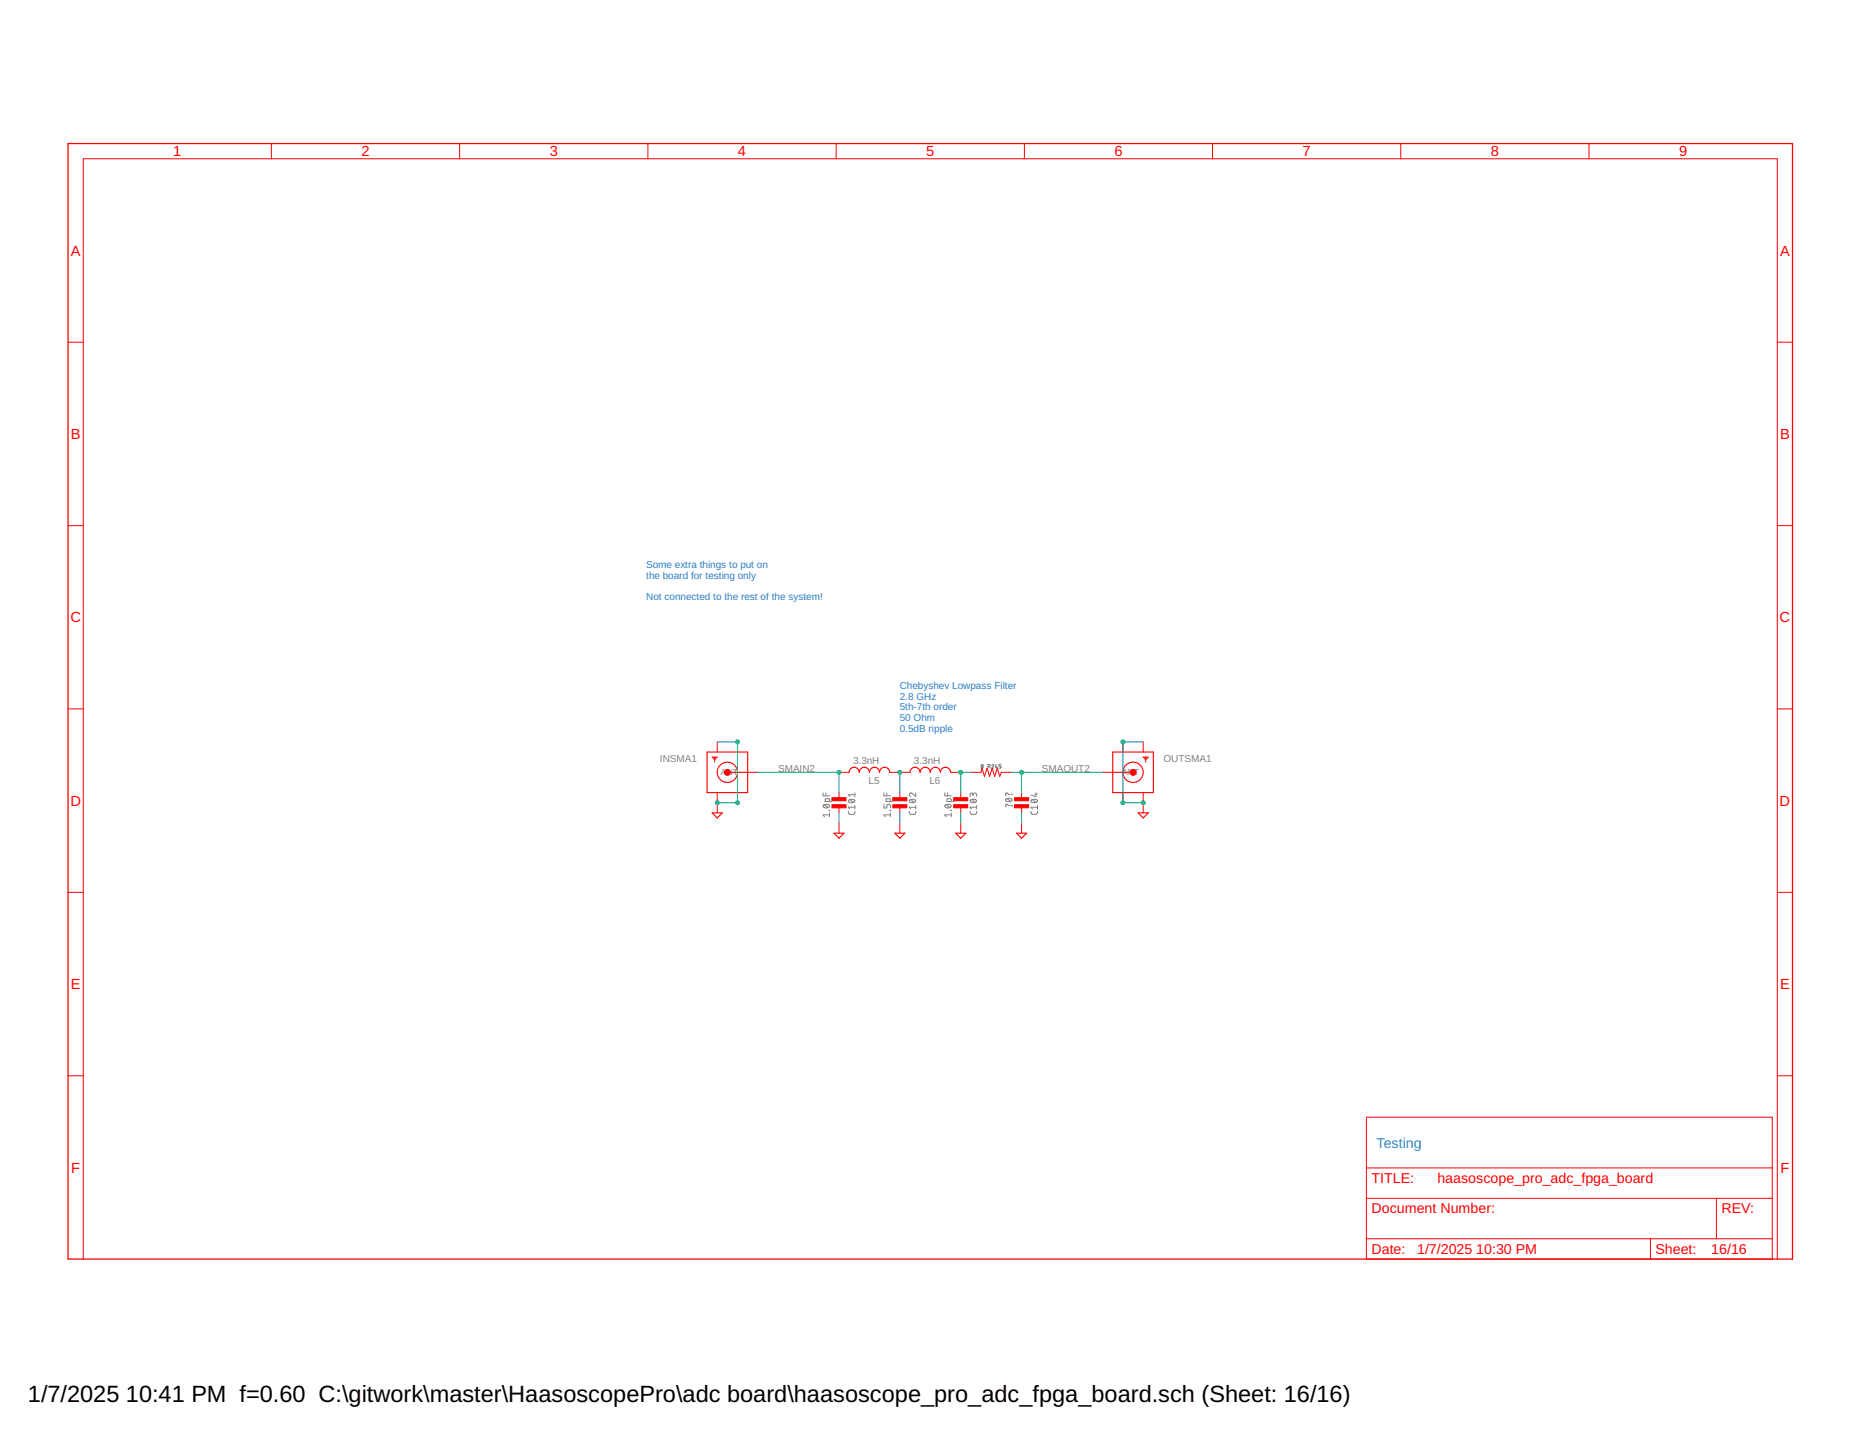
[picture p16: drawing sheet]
<svg xmlns="http://www.w3.org/2000/svg" width="279mm" height="216mm" viewBox="0 0 279 216" stroke-linecap="round" stroke-linejoin="round" font-family="sans-serif">
<defs><g id="words">
<g font-size="3.5">
<text x="4.2" y="210.7">1/7/2025</text>
<text x="18.9" y="210.7">10:41 PM f=0.60 C:\gitwork\master\HaasoscopePro\adc board\haasoscope_pro_adc_fpga_board.sch (Sheet: 16/16)</text>
</g>
<g font-size="2.2" fill="#f00">
<text x="26" y="23.5">1</text>
<text x="54.3" y="23.5">2</text>
<text x="82.6" y="23.5">3</text>
<text x="110.8" y="23.5">4</text>
<text x="139.1" y="23.5">5</text>
<text x="167.4" y="23.5">6</text>
<text x="195.7" y="23.5">7</text>
<text x="223.9" y="23.5">8</text>
<text x="252.2" y="23.5">9</text>
<text x="10.6" y="38.4">A</text>
<text x="267.4" y="38.4">A</text>
<text x="10.6" y="66">B</text>
<text x="267.4" y="66">B</text>
<text x="10.6" y="93.5">C</text>
<text x="267.3" y="93.5">C</text>
<text x="10.6" y="121.1">D</text>
<text x="267.3" y="121.1">D</text>
<text x="10.6" y="148.6">E</text>
<text x="267.4" y="148.6">E</text>
<text x="10.7" y="176.2">F</text>
<text x="267.4" y="176.2">F</text>
</g>
<text font-size="2.1" fill="#2c7bce" x="206.8" y="172.4">Testing</text>
<g font-size="2.1" fill="#f00">
<text x="206" y="177.7">TITLE:</text>
<text x="215.9" y="177.7">haasoscope_pro_adc_fpga_board</text>
<text x="206" y="182.3">Document Number:</text>
<text x="258.6" y="182.3">REV:</text>
<text x="206" y="188.4">Date:</text>
<text x="212.9" y="188.4">1/7/2025</text>
<text x="221.8" y="188.4">10:30 PM</text>
<text x="248.7" y="188.4">Sheet:</text>
<text x="257.1" y="188.4">16/16</text>
</g>
<g font-size="1.5" fill="#2c7bce">
<text x="97.1" y="85.3">Some extra things to put on</text>
<text x="97.1" y="86.9">the board for testing only</text>
<text x="97.1" y="90.1">Not connected to the rest of the system!</text>
<text x="135.2" y="103.5">Chebyshev Lowpass Filter</text>
<text x="135.2" y="105.1">2.8 GHz</text>
<text x="135.2" y="106.7">5th-7th order</text>
<text x="135.2" y="108.3">50 Ohm</text>
<text x="135.2" y="109.9">0.5dB ripple</text>
</g>
<g font-size="1.5" fill="#808080">
<text x="99.1" y="114.5">INSMA1</text>
<text x="116.9" y="116">SMAIN2</text>
<text x="128.1" y="114.8">3.3nH</text>
<text x="130.5" y="117.9">L5</text>
<text x="137.3" y="114.8">3.3nH</text>
<text x="139.6" y="117.9">L6</text>
<text x="156.5" y="116">SMAOUT2</text>
<text x="174.8" y="114.5">OUTSMA1</text>
</g>
<g font-size="1.3" fill="#808080">
<text x="108.3" y="116.5">ANT</text>
<text x="168.6" y="116.5">ANT</text>
</g>
</g></defs>
<g fill="none" stroke="#808080" stroke-width=".15">
<path d="M123.6 119.1v.5h1M124.1 119.1v.5M128.4 119.4h-1l.3 .3M128.4 119.1v.6M132.8 119.1v.5h1M133.2 119.1v.5M137.6 119.1v.6l-.6-.5a.27 .27 0 0 0-.4 .1 .27 .27 0 0 0 .2 .4M141.9 119.1v.5h1M142.3 119.1v.5M146.2 119.4l.1-.2h.3l.1 .5M146.2 119.6l-.1-.4-.2-.1-.1 .1-.1 .5M147.5 114.9a.23 .23 0 0 1 .2 .2 .23 .23 0 0 1-.3 .2z"/>
<path d="M147.7 115l-.3 .3M148.4 115.2h.2M148.6 115.2l.1-.2-.3-.1v.5M148.6 115.2l.1 .2M149 115l.1-.1h.2l-.3 .5h.3M149.6 114.9l-.1 .4h.3M149.7 115.2v.2M150.4 114.9h-.3v.2h.2l.1 .1-.1 .2h-.2M151.3 120l.5 .4M151.7 119.4l-.6-.3v.5M152 119.3v.1zM155.4 119.3h.5"/>
<path d="M155.6 119.1v.6l-.7-.2M123.7 121l.6-.1 .3 .2a.57 .57 0 0 1-1 0zM123.8 120.9l.6 .4M124.5 121.8h.1zM124.6 120.4l-.1-.4-.5 .1v.3h.9M124.6 122.4h-1l.2 .3M124.6 122.2v.5M127.4 121.9l.1 .3 .2 .1h.6l.1-.4M127.5 120.2l.4-.1 .4 .1 .1 .1a.57 .57 0 0 1-1 0zM127.7 120.1l.5 .5M128.4 121v.6M128.4 121.3h-1l.3 .3"/>
<path d="M132.8 120.8v.6h.4v-.3l.2-.3 .3 .1 .1 .5M133.7 121.8h.1zM133.8 120.4l-.1-.4-.6 .1v.3h1M133.8 122.4h-1l.2 .3M133.8 122.2v.5M136.6 121.9v.3l.2 .1h.7l.1-.4M136.6 120.2l.5-.1 .3 .1 .2 .1a.57 .57 0 0 1-1 0zM136.8 120.1l.6 .5M137.6 121.3h-1l.2 .3M137.6 121v.6M141.9 121l.7-.1 .3 .2a.57 .57 0 0 1-1 0zM142.1 120.9l.6 .4"/>
<path d="M142.8 121.8h.1zM142.9 120.4l-.1-.4-.5 .1-.1 .3h1M142.9 122.4h-1l.2 .3M142.9 122.2v.5M145.7 121.9l.1 .3 .1 .1h.7l.1-.4M145.8 120.2l.4-.1 .4 .1 .1 .1a.57 .57 0 0 1-1 0zM145.9 120.1l.6 .5M146.7 121.3h-1l.2 .3M146.7 121v.6M151.1 120.1l.5-.2 .3 .1 .1 .2a.57 .57 0 0 1-.9 0zM151.7 121l-.6-.2v.5M152 121v.1z"/>
<path d="M154.9 121.9v.3l.2 .1h.6l.2-.4M154.9 120.2l.5-.1 .3 .1 .2 .1a.57 .57 0 0 1-1 0zM155.1 120.1l.5 .5M155.9 121.3h-1l.2 .3M155.9 121v.6"/>
</g>
<g fill="none" stroke="#f00" stroke-width=".17">
<path d="M106.2 113h6.1v6.1h-6.1zM109.3 116h3M127.6 116a.76 .76 0 0 1 .7-.7 .76 .76 0 0 1 .8 .7 .76 .76 0 0 1 .7-.7 .76 .76 0 0 1 .8 .7 .76 .76 0 0 1 .8-.7 .76 .76 0 0 1 .7 .7 .76 .76 0 0 1 .8-.7 .76 .76 0 0 1 .7 .7M136.7 116a.76 .76 0 0 1 .8-.7 .76 .76 0 0 1 .7 .7 .76 .76 0 0 1 .8-.7 .76 .76 0 0 1 .7 .7 .76 .76 0 0 1 .8-.7 .76 .76 0 0 1 .8 .7 .76 .76 0 0 1 .7-.7 .76 .76 0 0 1 .8 .7M167.2 113h6v6.1h-6zM167.2 116h3M107 122.1h1.5l-.8 .8zM125.3 125.2h1.5l-.8 .7zM134.4 125.2h1.5l-.7 .7zM143.6 125.2h1.5l-.8 .7zM152.7 125.2h1.5l-.7 .7zM171 122.1h1.5l-.8 .8z"/>
<circle cx="109.3" cy="116" r="1.52"/>
<circle cx="170.2" cy="116" r="1.52"/>
</g>
<g fill="none" stroke="#f00" stroke-width=".15">
<path d="M40.8 21.6v2.3M69 21.6v2.3M97.3 21.6v2.3M125.6 21.6v2.3M153.9 21.6v2.3M182.1 21.6v2.3M210.4 21.6v2.3M238.7 21.6v2.3M10.2 51.4h2.3M267 51.4h2.3M10.2 79h2.3M267 79h2.3"/>
<path d="M10.2 106.5h2.3M107 113.7h.7l-.3 .4zM107.4 113.7v.8M107.7 111.5v1.5M107.7 119.1v3M110.8 111.5v1.5M110.8 119.1v1.5M112.3 116h1.5M126 116h1.6M126 119.1v.9M133.6 116h3.1M135.2 119.1v.9"/>
<path d="M142.8 116h1.5M144.3 119.1v.9M145.8 116h1.6l.1-.6 .4 1.2 .4-1.2 .4 1.2 .3-1.2 .4 1.2 .4-1.2 .4 1.2 .2-.6h1.5M153.5 119.1v.9M165.6 116h1.6M168.7 111.5v1.5M168.7 119.1v1.5M171.7 113.7h.8l-.4 .4zM171.7 111.5v1.5M171.7 119.1v3M172.1 113.7v.8M267 106.5h2.3"/>
<path d="M10.2 134.1h2.3M126 121.2v.9M126 123.7v1.5M135.2 121.2v.9M135.2 123.7v1.5M144.3 121.2v.9M144.3 123.7v1.5M153.5 121.2v.9M153.5 123.7v1.5M267 134.1h2.3M10.2 161.6h2.3M205.3 167.9h60.9v21.3h-60.9z"/>
<path d="M205.3 175.5h60.9M267 161.6h2.3M12.5 189.2v-165.3h254.5v165.3M205.3 180h60.9M205.3 186.1h60.9M247.9 186.1v3.1M257.8 180v6.1"/>
</g>
<g fill="#f00" stroke="#f00" stroke-width=".15">
<circle cx="170.2" cy="116" r=".46"/>
<circle cx="109.3" cy="116" r=".46"/>
</g>
<g fill="#f00" stroke="#f00" stroke-width=".15">
<path d="M125 119.8h2.1v.5h-2.1z"/>
<path d="M125 120.9h2.1v.5h-2.1z"/>
<path d="M134.1 119.8h2.1v.5h-2.1z"/>
<path d="M134.1 120.9h2.1v.5h-2.1z"/>
<path d="M143.3 119.8h2.1v.5h-2.1z"/>
<path d="M143.3 120.9h2.1v.5h-2.1z"/>
<path d="M152.4 119.8h2.1v.5h-2.1z"/>
<path d="M152.4 120.9h2.1v.5h-2.1z"/>
</g>
<path d="M10.2 21.6h259.1v167.6h-259.1z" fill="none" stroke="#f00" stroke-width=".19"/>
<path d="M107.7 111.5h3.1v9.1h-3.1M113.8 116h12.2v3.1M135.2 116v3.1M145.8 116h-1.5v3.1M151.9 116h13.7M153.5 116v3.1M171.7 111.5h-3v9.1h3M126 122.1v1.6M135.2 122.1v1.6M144.3 122.1v1.6M153.5 122.1v1.6" fill="none" stroke="#0dab76" stroke-width=".15"/>
<g fill="#0dab76" stroke="#0dab76" stroke-width=".15">
<circle cx="168.7" cy="111.5" r=".3"/>
<circle cx="168.7" cy="120.6" r=".3"/>
<circle cx="171.7" cy="120.6" r=".3"/>
<circle cx="110.8" cy="111.5" r=".3"/>
<circle cx="110.8" cy="120.6" r=".3"/>
<circle cx="107.7" cy="120.6" r=".3"/>
<circle cx="126" cy="116" r=".3"/>
<circle cx="153.5" cy="116" r=".3"/>
<circle cx="135.2" cy="116" r=".3"/>
<circle cx="144.3" cy="116" r=".3"/>
</g>
<use href="#words"/>
</svg>
